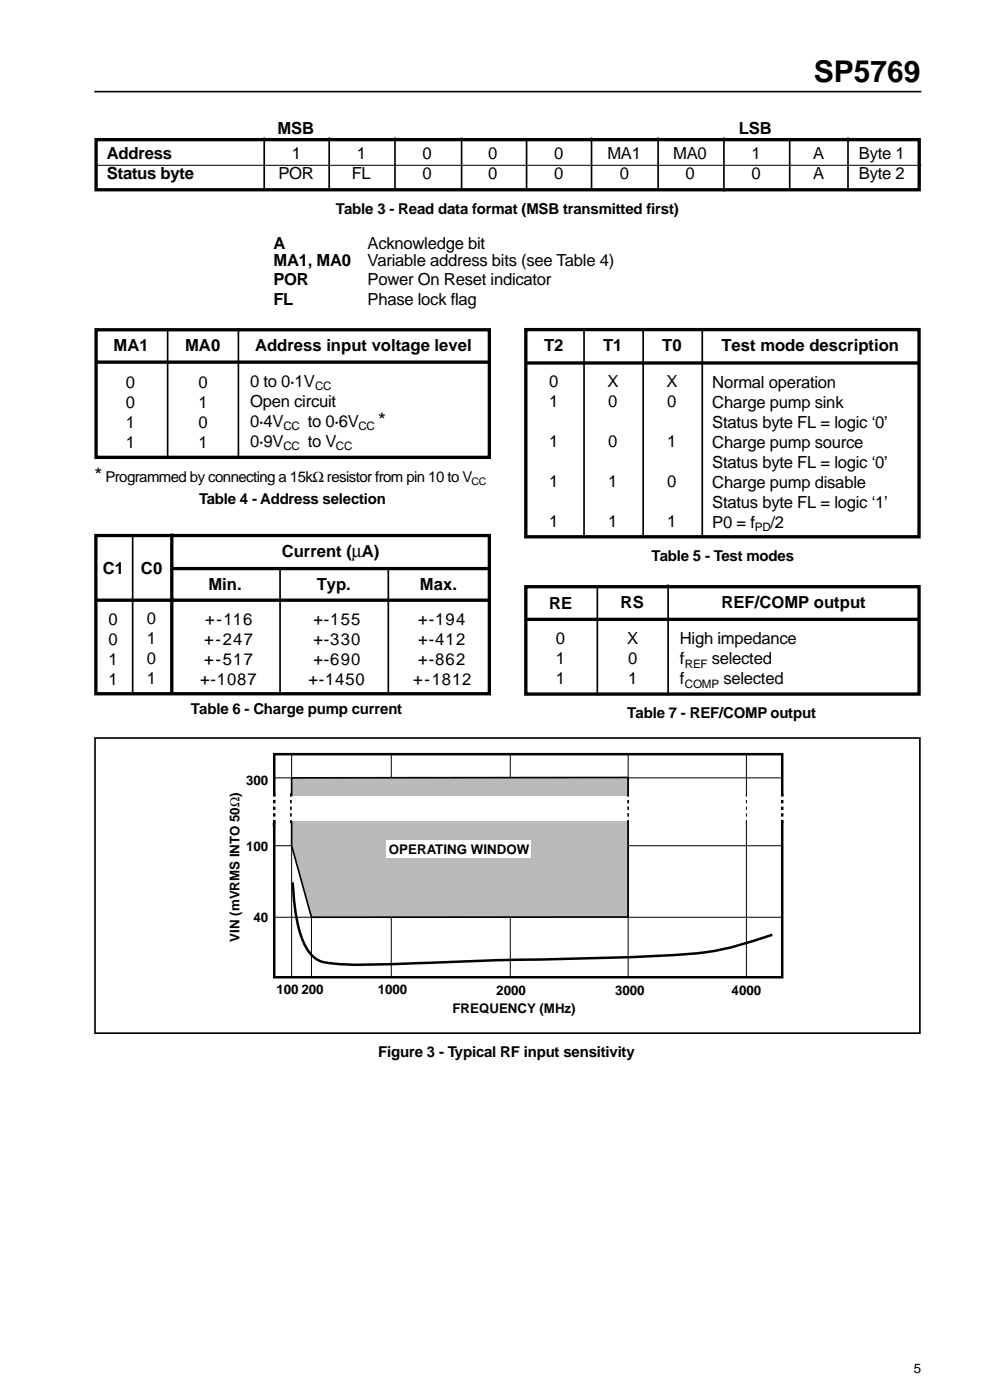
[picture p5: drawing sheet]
<svg xmlns="http://www.w3.org/2000/svg" width="210mm" height="297mm" viewBox="0 0 210 297" stroke-linecap="round" stroke-linejoin="round" font-family="sans-serif">
<defs><g id="words">
<text font-size="6.3" x="172.4" y="17.3">SP5769</text>
<g font-size="4.2">
<text x="80.1" y="90.5">*</text>
<text x="20" y="102.1">*</text>
</g>
<g font-size="3.5">
<text x="58.8" y="28.4">MSB</text>
<text x="156.5" y="28.4">LSB</text>
<text x="22.6" y="33.7">Address</text>
<text x="61.8" y="33.7">1</text>
<text x="75.5" y="33.7">1</text>
<text x="89.5" y="33.7">0</text>
<text x="103.4" y="33.7">0</text>
<text x="117.4" y="33.7">0</text>
<text x="128.6" y="33.7">MA1</text>
<text x="142.6" y="33.7">MA0</text>
<text x="159.2" y="33.7">1</text>
<text x="172.2" y="33.7">A</text>
<text x="181.9" y="33.7">Byte 1</text>
<text x="22.6" y="37.9">Status byte</text>
<text x="59" y="37.9">POR</text>
<text x="74.5" y="37.9">FL</text>
<text x="89.5" y="37.9">0</text>
<text x="103.4" y="37.9">0</text>
<text x="117.4" y="37.9">0</text>
<text x="131.3" y="37.9">0</text>
<text x="145.2" y="37.9">0</text>
<text x="159.2" y="37.9">0</text>
<text x="172.2" y="37.9">A</text>
<text x="181.9" y="37.9">Byte 2</text>
<text x="57.9" y="52.8">A</text>
<text x="77.8" y="52.8">Acknowledge bit</text>
<text x="57.9" y="56.3">MA1, MA0</text>
<text x="77.8" y="56.3">Variable address bits (see Table 4)</text>
<text x="57.9" y="60.3">POR</text>
<text x="57.9" y="64.6">FL</text>
<text x="77.8" y="60.3">Power On Reset indicator</text>
<text x="77.8" y="64.6">Phase lock flag</text>
<text x="24" y="74.5">MA1</text>
<text x="39.2" y="74.5">MA0</text>
<text x="54" y="74.5">Address input voltage level</text>
<text x="115.2" y="74.5">T2</text>
<text x="127.8" y="74.5">T1</text>
<text x="140.3" y="74.5">T0</text>
<text x="152.8" y="74.5">Test mode description</text>
<text x="26.7" y="82.2">0</text>
<text x="42" y="82.2">0</text>
<text x="53" y="82">0 to 0·1V</text>
<text x="116.3" y="82">0</text>
<text x="128.6" y="82">X</text>
<text x="141.2" y="82">X</text>
<text x="150.9" y="82.2">Normal operation</text>
<text x="26.7" y="86.4">0</text>
<text x="42" y="86.4">1</text>
<text x="53" y="86.3">Open circuit</text>
<text x="116.3" y="86.3">1</text>
<text x="128.8" y="86.3">0</text>
<text x="141.3" y="86.3">0</text>
<text x="150.9" y="86.4">Charge pump sink</text>
<text x="26.7" y="90.7">1</text>
<text x="26.7" y="94.9">1</text>
<text x="42" y="90.7">0</text>
<text x="42" y="94.9">1</text>
<text x="53" y="90.5">0·4V</text>
<text x="53" y="94.7">0·9V</text>
<text x="65.2" y="90.5">to 0·6V</text>
<text x="65.2" y="94.7">to V</text>
<text x="116.3" y="94.7">1</text>
<text x="128.8" y="94.7">0</text>
<text x="141.3" y="94.7">1</text>
<text x="150.9" y="90.7">Status byte FL = logic ‘0’</text>
<text x="150.9" y="94.9">Charge pump source</text>
<text x="150.9" y="99.1">Status byte FL = logic ‘0’</text>
<text x="116.3" y="103.2">1</text>
<text x="128.8" y="103.2">1</text>
<text x="141.3" y="103.2">0</text>
<text x="150.9" y="103.4">Charge pump disable</text>
<text x="150.9" y="107.6">Status byte FL = logic ‘1’</text>
<text x="116.3" y="111.7">1</text>
<text x="128.8" y="111.7">1</text>
<text x="141.3" y="111.7">1</text>
<text x="150.9" y="111.8">P0 = f</text>
<text x="163.2" y="111.8">/2</text>
<text x="59.7" y="118">Current (µA)</text>
<text x="21.7" y="121.7">C1</text>
<text x="29.9" y="121.7">C0</text>
<text x="44.2" y="125.1">Min.</text>
<text x="67.1" y="125.1">Typ.</text>
<text x="89" y="125.1">Max.</text>
<text x="116.3" y="129">RE</text>
<text x="131.5" y="128.8">RS</text>
<text x="152.8" y="128.8">REF/COMP output</text>
<text x="23" y="132.5">0</text>
<text x="23" y="136.7">0</text>
<text x="31.1" y="132.3">0</text>
<text x="31.1" y="136.5">1</text>
<text x="43.3" y="136.7">+-247</text>
<text x="43.4" y="132.5">+-116</text>
<text x="66.4" y="132.5">+-155</text>
<text x="66.4" y="136.7">+-330</text>
<text x="88.6" y="132.5">+-194</text>
<text x="88.6" y="136.7">+-412</text>
<text x="117.7" y="136.5">0</text>
<text x="132.9" y="136.5">X</text>
<text x="144" y="136.5">High impedance</text>
<text x="23" y="141">1</text>
<text x="31.1" y="140.8">0</text>
<text x="43.3" y="141">+-517</text>
<text x="66.4" y="141">+-690</text>
<text x="88.6" y="141">+-862</text>
<text x="117.7" y="140.8">1</text>
<text x="133.1" y="140.8">0</text>
<text x="144" y="140.8">f</text>
<text x="150.7" y="140.8">selected</text>
<text x="23" y="145.2">1</text>
<text x="31.1" y="145">1</text>
<text x="42.4" y="145.2">+-1087</text>
<text x="65.3" y="145.2">+-1450</text>
<text x="87.5" y="145.2">+-1812</text>
<text x="117.7" y="145">1</text>
<text x="133.1" y="145">1</text>
<text x="144" y="145">f</text>
<text x="153.2" y="145">selected</text>
</g>
<g font-size="3.2">
<text x="71.1" y="45.3">Table 3 - Read data format (MSB transmitted first)</text>
<text x="22.3" y="102.1">Programmed by connecting a 15kΩ resistor from pin 10 to V</text>
<text x="42.2" y="106.9">Table 4 - Address selection</text>
<text x="138" y="118.9">Table 5 - Test modes</text>
<text x="40.4" y="151.4">Table 6 - Charge pump current</text>
<text x="132.9" y="152.2">Table 7 - REF/COMP output</text>
<text x="80.1" y="224">Figure 3 - Typical RF input sensitivity</text>
</g>
<g font-size="2.8">
<text x="52.1" y="166.4">300</text>
<text x="52.1" y="180.3">100</text>
<text x="82.4" y="181">OPERATING WINDOW</text>
<text x="53.7" y="195.3">40</text>
<text x="50.7" y="199.6" transform="rotate(-90 50.7 199.6)">VIN (mVRMS INTO 50Ω)</text>
<text x="58.6" y="210.6">100</text>
<text x="63.8" y="210.6">200</text>
<text x="80" y="210.6">1000</text>
<text x="95.8" y="214.6">FREQUENCY (MHz)</text>
<text x="105.1" y="210.8">2000</text>
<text x="130.3" y="210.8">3000</text>
<text x="155" y="210.8">4000</text>
<text x="193.6" y="290.9">5</text>
</g>
<g font-size="2.5">
<text x="66.7" y="82.7">CC</text>
<text x="60" y="91.2">CC</text>
<text x="60" y="95.4">CC</text>
<text x="71.1" y="95.4">CC</text>
<text x="75.9" y="91.2">CC</text>
<text x="159.9" y="112.6">PD</text>
<text x="145" y="141.5">REF</text>
<text x="145" y="145.7">COMP</text>
</g>
<text font-size="2.2" x="99.9" y="102.7">CC</text>
</g></defs>
<path d="M20 19.4h175.1M56 29.1v10.8M69.7 29.1v11.3M83.7 29.1v11.3M97.8 29.1v11.3M111.5 29.7v10.7M125.3 29.1v11.1M139.4 29.1v11.1M153.3 29.1v11.5M167.3 29.8v10.1M179.6 29.1v11.3" fill="none" stroke="#000" stroke-width=".35"/>
<path d="M20.4 29.6h174.3v10.6h-174.3z" fill="none" stroke="#000" stroke-width=".71" stroke-linecap="butt"/>
<path d="M20.2 35h174.9M61.8 159.7v47.4M82.9 159.7v47.4M108.1 159.7v47.4M58 164.8h107.7M58.1 179.2h107.6M58 194.4h107.7" fill="none" stroke="#000" stroke-width=".21"/>
<path d="M58.1 159.8h107.6v47.3h-107.6z" fill="none" stroke="#000" stroke-width=".53"/>
<path d="M61.8 164.8h71.3v29.5l-67.1 .1-4.2-15.2z" fill="#bababa" stroke="#000" stroke-width=".35"/>
<path d="M62 187v.3a44.8 44.8 0 0 0 2.1 11.8 7.9 7.9 0 0 0 3.3 4.4 27.5 27.5 0 0 0 8.8 1l33.2-1.1a653.6 653.6 0 0 0 38.6-1.4 67.9 67.9 0 0 0 15.6-3.9" fill="none" stroke="#000" stroke-width=".53"/>
<path d="M58 168.7v7.1" fill="none" stroke="#000" stroke-width=".53" stroke-dasharray=".7 .7" stroke-linecap="butt"/>
<path d="M66 194.4v12.7" fill="none" stroke="#000" stroke-width=".21"/>
<path d="M81.7 178h30.7v3.7h-30.7z" fill="#fff"/>
<path d="M133.1 159.8v47.3M158.1 159.8v47.3" fill="none" stroke="#000" stroke-width=".21"/>
<path d="M56.3 168.8h110.4v5.1h-110.4z" fill="#fff"/>
<path d="M61.6 168.1v6.4M133.1 168.1v6.4" fill="none" stroke="#000" stroke-width=".35" stroke-dasharray=".7 .7" stroke-linecap="butt"/>
<path d="M58.1 168.1v6.4M165.7 168.1v6.4" fill="none" stroke="#000" stroke-width=".53" stroke-dasharray=".7 .7" stroke-linecap="butt"/>
<path d="M158.1 168.1v6.4" fill="none" stroke="#000" stroke-width=".21" stroke-dasharray=".7 .7" stroke-linecap="butt"/>
<path d="M35.5 70v26.9M50.5 69.5v27.4M123.7 69.5v44.1M136.2 69.5v44.1M148.7 69.5v44.1M28.1 113.8v33.1M59.3 120.5v26.3M82.3 120.5v26.4M126.5 124.5v22.8M141.5 123.8v23.5M20.1 156.4h174.7v62.6h-174.7z" fill="none" stroke="#000" stroke-width=".35"/>
<path d="M20.4 69.9h83.2v27h-83.2zM20.5 76.7h83.3M111.4 69.8h83.3v44h-83.3zM111.5 76.9h83.3M20.3 113.5h83.3v33.5h-83.3zM36.4 113.1v33.8M20.5 127.2h83.4M36.2 120.5h67.6M111.4 124.3h83.3v22.8h-83.3zM111.5 131.3h83.3" fill="none" stroke="#000" stroke-width=".71" stroke-linecap="butt"/>
<use href="#words"/>
</svg>
